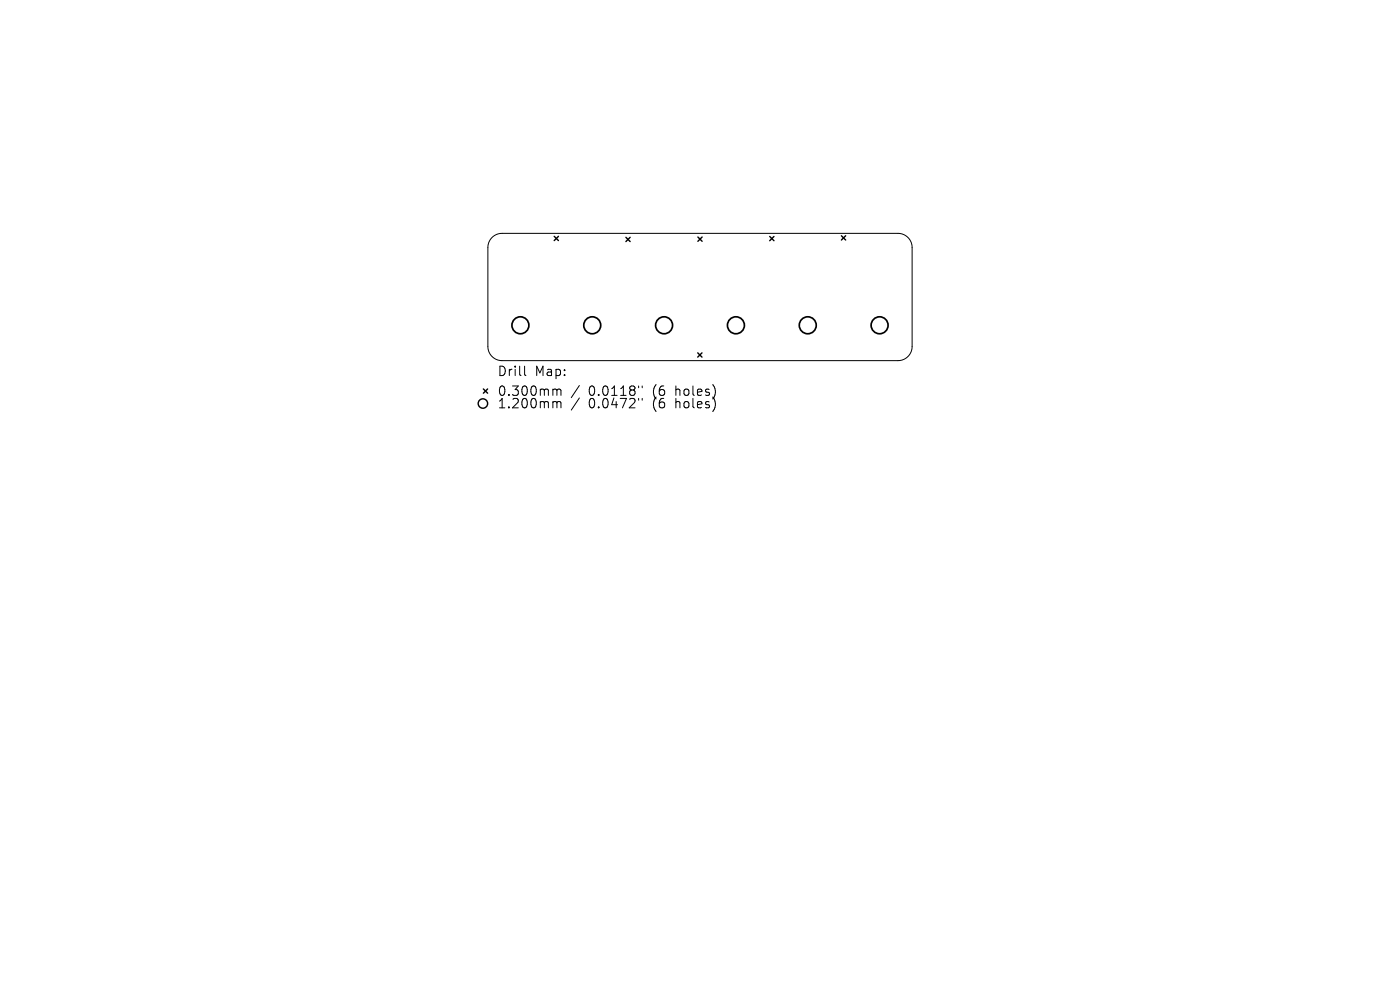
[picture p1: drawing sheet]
<svg xmlns="http://www.w3.org/2000/svg" width="297mm" height="210mm" viewBox="0 0 297 210" stroke-linecap="round" stroke-linejoin="round" font-family="sans-serif">
<defs><g id="words">
<g font-size="2.8">
<text x="105.4" y="80.1">Drill</text>
<text x="113.5" y="80.1">Map:</text>
<text x="105.4" y="84.3">0.300mm</text>
<text x="105.4" y="86.9">1.200mm</text>
<text x="124.9" y="84.3">0.0118&quot;</text>
<text x="124.9" y="86.9">0.0472&quot;</text>
<text x="138.6" y="84.3">(6</text>
<text x="138.6" y="86.9">(6</text>
<text x="143.6" y="84.3">holes)</text>
<text x="143.6" y="86.9">holes)</text>
</g>
</g></defs>
<g fill="none" stroke="#000" stroke-width=".21">
<path d="M104.4 50.4a3 3 0 0 1 2.1-.9h84a3 3 0 0 1 3 3v21a3 3 0 0 1-3 3h-84a3 3 0 0 1-3-3v-21a3 3 0 0 1 .9-2.1zM111.3 77.7v1.7l.3 .3M117.6 82.5l.5 .1v.2M117.6 85.2h.3l.2 .3M118.1 82.8l.3-.3 .5 .1 .1 1.3M118.1 82.8v1.1M118.1 85.5v1M118.1 85.5l.3-.3 .5 .1 .1 1.2M122.9 81.8l-1.7 2.6M122.9 84.4l-1.7 2.6M135.5 81.9v.4M135.5 84.5v.4"/>
<path d="M136.2 81.9v.4M136.2 84.5v.4"/>
</g>
<g fill="none" stroke="#000" stroke-width=".3">
<path d="M117.6 50.1l.9 .9M118.5 50.1l-.9 .9M132.8 50.3l.9 .9M133.7 50.3l-.9 .9M148.1 50.3l.9 .9M149 50.3l-.9 .9M163.3 50.2l.9 .9M164.2 50.2l-.9 .9M178.5 50l.9 .9M179.4 50l-.9 .9M148 74.9l.9 .9M148.9 74.9l-.9 .9"/>
<path d="M102.5 82.5l.9 .9M103.4 82.5l-.9 .9"/>
<circle cx="102.4" cy="85.6" r="1"/>
</g>
<g fill="none" stroke="#000" stroke-width=".36">
<circle cx="110.4" cy="69" r="1.8"/>
<circle cx="125.6" cy="69" r="1.8"/>
<circle cx="140.9" cy="69" r="1.8"/>
<circle cx="156.1" cy="69" r="1.8"/>
<circle cx="171.4" cy="69" r="1.8"/>
<circle cx="186.6" cy="69" r="1.8"/>
</g>
<use href="#words"/>
</svg>
